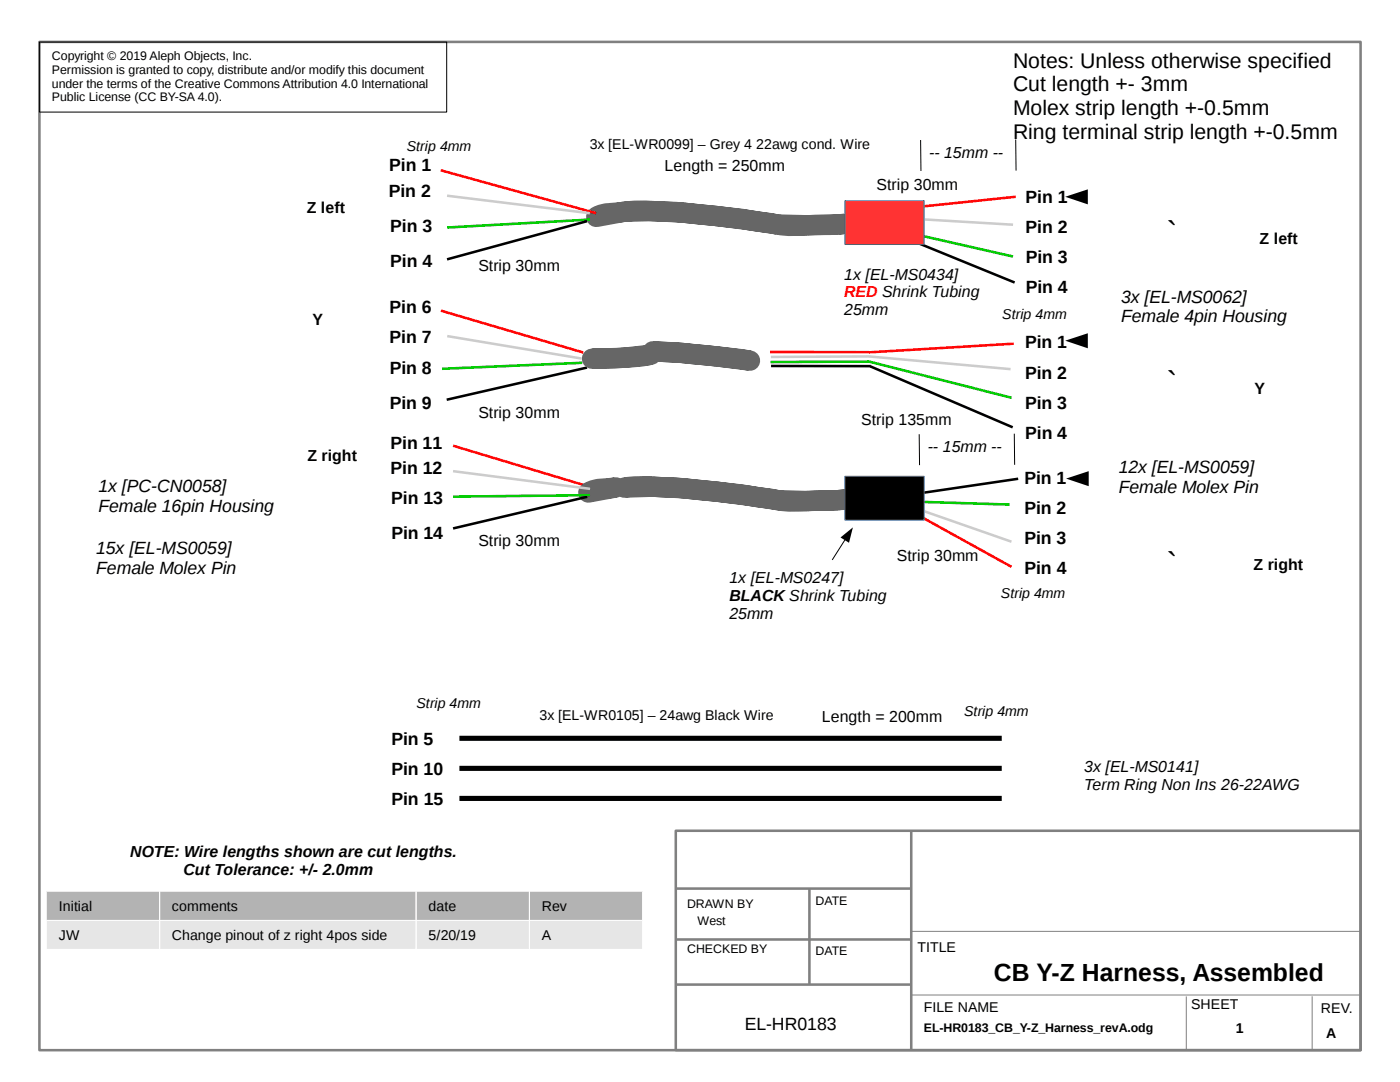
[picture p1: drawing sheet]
<svg xmlns="http://www.w3.org/2000/svg" width="279mm" height="216mm" viewBox="0 0 279 216" stroke-linecap="round" stroke-linejoin="round" font-family="sans-serif">
<defs><g id="words">
<g font-size="6.3">
<text x="232.9" y="48.7">`</text>
<text x="232.9" y="78.7">`</text>
<text x="232.9" y="114.7">`</text>
</g>
<text font-size="4.9" x="198.4" y="195.7">CB Y-Z Harness, Assembled</text>
<g font-size="4.2">
<text x="202.2" y="13.5">Notes: Unless otherwise specified</text>
<text x="202.2" y="18.2">Cut length +- 3mm</text>
<text x="202.2" y="23">Molex strip length +-0.5mm</text>
<text x="202.2" y="27.7">Ring terminal strip length +-0.5mm</text>
</g>
<g font-size="3.5">
<text x="77.7" y="34.2">Pin 1</text>
<text x="77.6" y="39.4">Pin 2</text>
<text x="204.7" y="40.5">Pin 1</text>
<text x="77.9" y="46.4">Pin 3</text>
<text x="204.7" y="46.5">Pin 2</text>
<text x="77.9" y="53.4">Pin 4</text>
<text x="204.7" y="52.5">Pin 3</text>
<text x="204.7" y="58.5">Pin 4</text>
<text x="77.8" y="62.5">Pin 6</text>
<text x="223.7" y="60.4">3x [EL-MS0062]</text>
<text x="223.7" y="64.3">Female 4pin Housing</text>
<text x="77.8" y="68.5">Pin 7</text>
<text x="204.6" y="69.5">Pin 1</text>
<text x="77.8" y="74.5">Pin 8</text>
<text x="204.6" y="75.5">Pin 2</text>
<text x="77.8" y="81.5">Pin 9</text>
<text x="204.6" y="81.5">Pin 3</text>
<text x="77.9" y="89.6">Pin 11</text>
<text x="204.6" y="87.5">Pin 4</text>
<text x="77.9" y="94.6">Pin 12</text>
<text x="223.3" y="94.5">12x [EL-MS0059]</text>
<text x="19.6" y="98.2">1x [PC-CN0058]</text>
<text x="78.1" y="100.6">Pin 13</text>
<text x="204.4" y="96.5">Pin 1</text>
<text x="223.3" y="98.4">Female Molex Pin</text>
<text x="19.6" y="102.2">Female 16pin Housing</text>
<text x="78.1" y="107.6">Pin 14</text>
<text x="204.4" y="102.5">Pin 2</text>
<text x="19.2" y="110.6">15x [EL-MS0059]</text>
<text x="204.4" y="108.5">Pin 3</text>
<text x="19.2" y="114.5">Female Molex Pin</text>
<text x="204.4" y="114.5">Pin 4</text>
<text x="78.1" y="148.6">Pin 5</text>
<text x="78.1" y="154.6">Pin 10</text>
<text x="78.1" y="160.6">Pin 15</text>
<text x="148.6" y="205.5">EL-HR0183</text>
</g>
<g font-size="3.2">
<text x="132.6" y="34">Length = 250mm</text>
<text x="185.4" y="31.5">-- 15mm --</text>
<text x="174.9" y="37.9">Strip 30mm</text>
<text x="61.2" y="42.5">Z left</text>
<text x="251.4" y="48.6">Z left</text>
<text x="95.5" y="54">Strip 30mm</text>
<text x="168.5" y="55.8">1x [EL-MS0434]</text>
<text x="62.3" y="64.8">Y</text>
<text x="168.5" y="62.9">25mm</text>
<text x="95.5" y="83.5">Strip 30mm</text>
<text x="250.4" y="78.6">Y</text>
<text x="171.9" y="84.8">Strip 135mm</text>
<text x="61.3" y="91.9">Z right</text>
<text x="185.1" y="90.2">-- 15mm --</text>
<text x="95.5" y="108.9">Strip 30mm</text>
<text x="179" y="112">Strip 30mm</text>
<text x="250.2" y="113.7">Z right</text>
<text x="145.6" y="116.3">1x [EL-MS0247]</text>
<text x="145.6" y="119.9">BLACK Shrink Tubing</text>
<text x="145.6" y="123.5">25mm</text>
<text x="164" y="144">Length = 200mm</text>
<text x="216.4" y="154">3x [EL-MS0141]</text>
<text x="216.4" y="157.6">Term Ring Non Ins 26-22AWG</text>
<text x="26" y="171">NOTE: Wire lengths shown are cut lengths.</text>
<text x="36.6" y="174.6">Cut Tolerance: +/- 2.0mm</text>
</g>
<text font-size="3.2" fill="#f00" x="168.5" y="59.3">RED Shrink Tubing</text>
<g font-size="2.8">
<text x="117.7" y="29.8">3x [EL-WR0099] – Grey 4 22awg cond. Wire</text>
<text x="81.2" y="30.2">Strip 4mm</text>
<text x="200" y="63.7">Strip 4mm</text>
<text x="199.7" y="119.3">Strip 4mm</text>
<text x="83.1" y="141.3">Strip 4mm</text>
<text x="107.7" y="143.8">3x [EL-WR0105] – 24awg Black Wire</text>
<text x="192.4" y="142.9">Strip 4mm</text>
<text x="11.7" y="181.7">Initial</text>
<text x="34.3" y="181.7">comments</text>
<text x="85.5" y="181.7">date</text>
<text x="108.1" y="181.7">Rev</text>
<text x="11.7" y="187.5">JW</text>
<text x="34.3" y="187.5">Change pinout of z right 4pos side</text>
<text x="85.5" y="187.5">5/20/19</text>
<text x="108.1" y="187.5">A</text>
<text x="183.1" y="189.9">TITLE</text>
<text x="184.4" y="201.9">FILE NAME</text>
<text x="237.7" y="201.4">SHEET</text>
<text x="263.6" y="202.2">REV.</text>
<text x="246.6" y="206.2">1</text>
<text x="264.7" y="207.2">A</text>
</g>
<g font-size="2.5">
<text x="10.4" y="12">Copyright © 2019 Aleph Objects, Inc.</text>
<text x="10.4" y="14.7">Permission is granted to copy, distribute and/or modify this document</text>
<text x="10.4" y="17.5">under the terms of the Creative Commons Attribution 4.0 International</text>
<text x="10.4" y="20.2">Public License (CC BY-SA 4.0).</text>
<text x="137.1" y="181.2">DRAWN BY</text>
<text x="139.2" y="184.5">West</text>
<text x="162.8" y="180.6">DATE</text>
<text x="137.1" y="190.2">CHECKED BY</text>
<text x="162.8" y="190.6">DATE</text>
<text x="184.4" y="206">EL-HR0183_CB_Y-Z_Harness_revA.odg</text>
</g>
</g></defs>
<path d="M87.9 34l31.1 8.5M202.7 39.3l-29.2 3M88 62l28.4 8.3M153.7 70.2l19.8 .1M202.3 68.6l-28.9 1.7M90.4 88.9l28.6 8.6M173.3 97.3l28.6 15.8" fill="none" stroke="#f00" stroke-width=".51"/>
<path d="M89.2 39.1l28.5 3.4M173.6 43.1l28.6 1.7M89.3 67.1l26.8 4.4M173.4 71.1l28.3 2.6M173.5 71.1l-19.7 .1M90.4 94l27.4 3.5M173.4 98.1l28.5 10" fill="none" stroke="#ccc" stroke-width=".51"/>
<path d="M117.2 44.1l-28 7.7M174.2 44.8l28.3 11.6M117.2 73.3l-28.1 6.5M153.9 73l19.9 .1M173.7 73.1l28.4 12.2M117.2 99.1l-26.8 6.3M203.2 95.5l-29.2 4.3" fill="none" stroke="#000" stroke-width=".51"/>
<path d="M117.7 43.8l-28.5 1.6M174.2 44.8l28 6.4M116.2 72.4l-28 1.2M173.4 72.1l28.5 7.3M173.5 72.1l-19.7 .1M117.8 98.8l-27.4 .3M174 99.8l27.5 .9" fill="none" stroke="#0c0" stroke-width=".51"/>
<path d="M7.9 8.4h263.6v201.1h-263.6zM134.9 165.8h136.6v43.7h-136.6zM134.9 177.3h47M161.5 177.3v19.1M181.9 165.8v43.7M134.9 187.5h47M134.9 196.5h47" fill="none" stroke="#808080" stroke-width=".51"/>
<path d="M181.9 185.8h89.6M181.9 198.5h89.6M236.7 198.8v10.7M261.9 198.8v10.7" fill="none" stroke="#808080" stroke-width=".2"/>
<path d="M7.9 8.4h81.2v14h-81.2z" fill="none" stroke="#000" stroke-width=".2"/>
<g fill="none" stroke="#666" stroke-width="4.1" stroke-linecap="butt">
<path d="M119 43.3a14.7 14.7 0 0 1 5.5-1zM124.5 42.3a26.1 26.1 0 0 1 5.8-.2zM130.3 42.1l6.1 .3zM136.4 42.4l6.6 .7zM143 43.1l6.6 .9zM149.6 44l5.6 .8zM155.2 44.8l5.9 .1a20.8 20.8 0 0 1-5.9-.1zM161.1 44.9l6.1-.1zM167.2 44.8l5.7-.7-2.1 .4zM118.1 71.6l6.1-.2zM124.2 71.4l5.8-.6-2.2 .3zM130.3 70.1l6.1 .3z"/>
<path d="M136.4 70.4l6.6 .7zM143 71.1l6.7 .9zM117.4 98.3a9.5 9.5 0 0 1 4.8-.9l.7-.1zM124.6 97.3a23.8 23.8 0 0 1 5.7-.2zM130.3 97.1l6.1 .3zM136.4 97.4l6.7 .7zM143.1 98.1l6.6 .9zM149.7 99l5.5 .8zM155.2 99.8l5.9 .2a22.2 22.2 0 0 1-5.9-.2zM161.1 100l6.1-.2zM167.2 99.8l5.8-.7-2.2 .4z"/>
</g>
<path d="M91.7 147.3h108.2M91.7 153.3h108.2M91.7 159.3h108.2" fill="none" stroke="#000" stroke-width="1" stroke-linecap="butt"/>
<path d="M212.6 39.3l4.5-1.5v3zM212.6 68l4.5-1.5v3zM212.8 95.5l4.5-1.5v3z" fill="#000"/>
<path d="M168.6 40h15.8v8.8h-15.8z" fill-rule="evenodd" fill="#f33"/>
<path d="M168.6 40h15.8v8.8h-15.8zM168.6 95h15.8v8.8h-15.8z" fill="none" stroke="#3465af" stroke-width=".2"/>
<path d="M183.7 27.9l.1 6.2M202.7 27.8l.1 6.2M183.4 86.6l.1 6.2M202.4 86.5l.1 6.2M168.7 107.7l-2.6 4" fill="none" stroke="#000" stroke-width=".2"/>
<g fill="#000">
<path d="M167.7 107.2l2.5-2-.8 3.1z"/>
<path d="M168.6 95h15.8v8.8h-15.8z" fill-rule="evenodd"/>
</g>
<g fill="#b3b3b3">
<path d="M9.2 177.8h22.7v5.9h-22.7z" fill-rule="evenodd"/>
<path d="M31.9 177.8h51.1v5.9h-51.1z" fill-rule="evenodd"/>
<path d="M83 177.8h22.7v5.9h-22.7z" fill-rule="evenodd"/>
<path d="M105.7 177.8h22.5v5.9h-22.5z" fill-rule="evenodd"/>
</g>
<g fill="#e6e6e6">
<path d="M9.2 183.7h22.7v5.7h-22.7z" fill-rule="evenodd"/>
<path d="M31.9 183.7h51.1v5.7h-51.1z" fill-rule="evenodd"/>
<path d="M83 183.7h22.7v5.7h-22.7z" fill-rule="evenodd"/>
<path d="M105.7 183.7h22.5v5.7h-22.5z" fill-rule="evenodd"/>
</g>
<path d="M9.2 177.8h119v11.6h-119zM31.9 177.8v11.6M83 177.8v11.6M105.7 177.8v11.6M9.2 183.7h119" fill="none" stroke="#fff" stroke-width=".2"/>
<use href="#words"/>
</svg>
